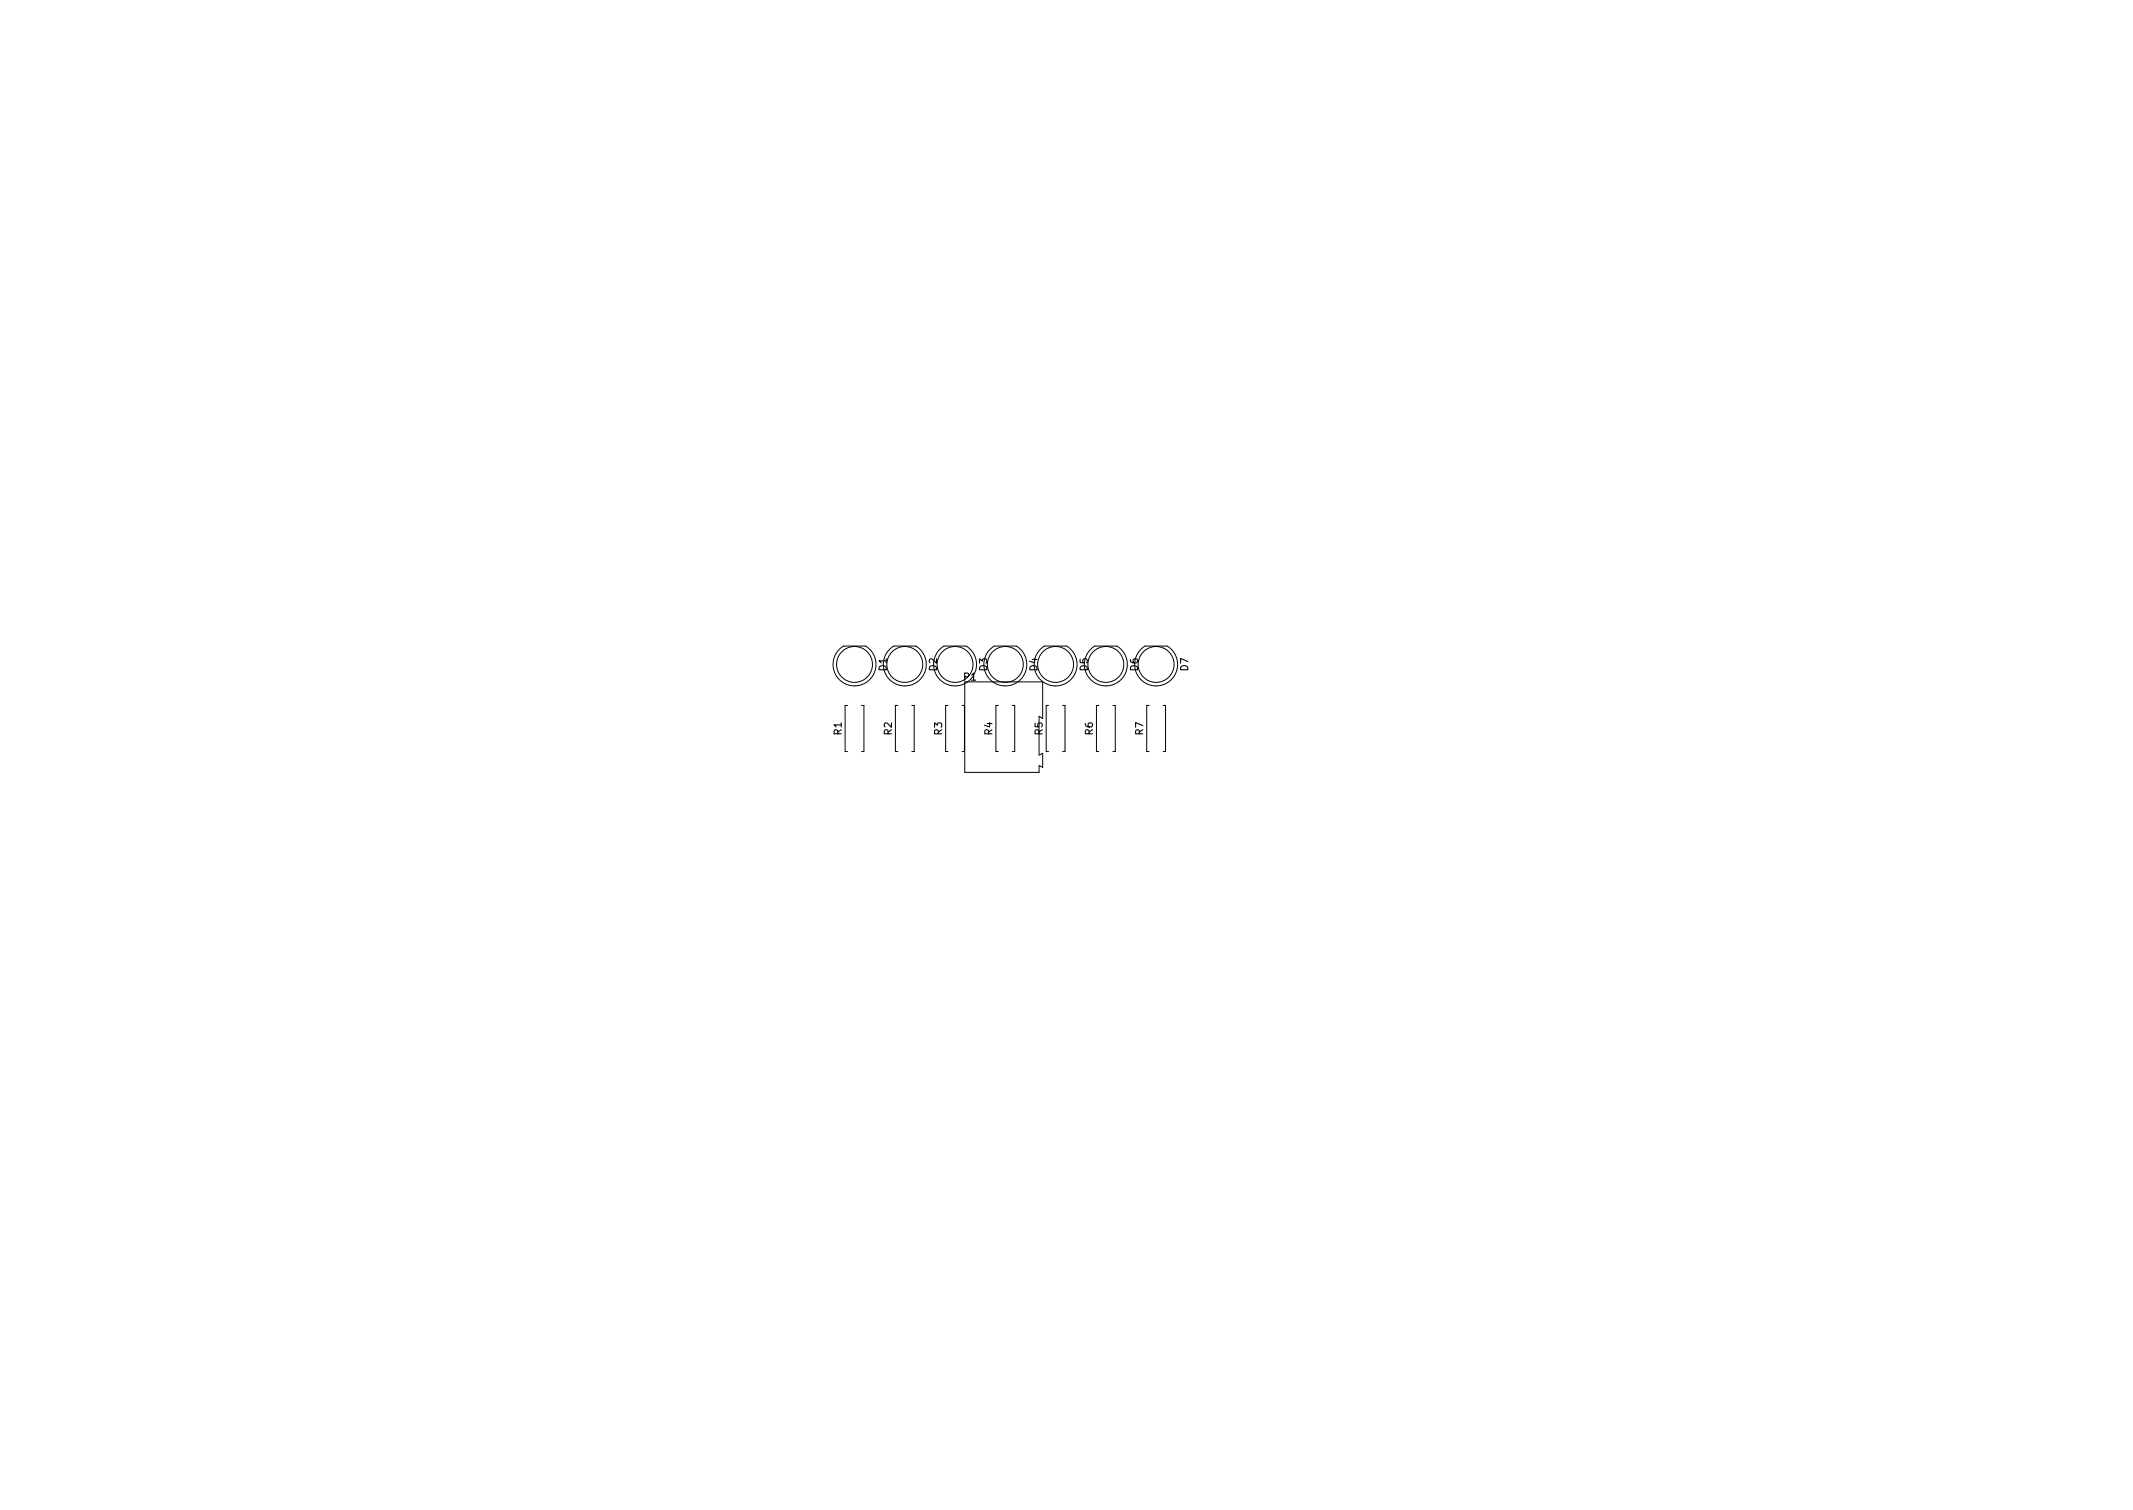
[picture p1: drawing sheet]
<svg xmlns="http://www.w3.org/2000/svg" width="297mm" height="210mm" viewBox="0 0 297 210" stroke-linecap="round" stroke-linejoin="round" font-family="sans-serif">
<defs><g id="words">
<g font-size="1.4">
<text x="123.5" y="93.4" transform="rotate(-90 123.5 93.4)">D1</text>
<text x="130.5" y="93.4" transform="rotate(-90 130.5 93.4)">D2</text>
<text x="134.2" y="94.8">P1</text>
<text x="137.5" y="93.4" transform="rotate(-90 137.5 93.4)">D3</text>
<text x="144.5" y="93.4" transform="rotate(-90 144.5 93.4)">D4</text>
<text x="151.5" y="93.4" transform="rotate(-90 151.5 93.4)">D5</text>
<text x="158.5" y="93.4" transform="rotate(-90 158.5 93.4)">D6</text>
<text x="165.5" y="93.4" transform="rotate(-90 165.5 93.4)">D7</text>
<text x="117.2" y="102.3" transform="rotate(-90 117.2 102.3)">R1</text>
<text x="124.2" y="102.3" transform="rotate(-90 124.2 102.3)">R2</text>
<text x="131.2" y="102.3" transform="rotate(-90 131.2 102.3)">R3</text>
<text x="138.2" y="102.3" transform="rotate(-90 138.2 102.3)">R4</text>
<text x="145.2" y="102.3" transform="rotate(-90 145.2 102.3)">R5</text>
<text x="152.2" y="102.3" transform="rotate(-90 152.2 102.3)">R6</text>
<text x="159.2" y="102.3" transform="rotate(-90 159.2 102.3)">R7</text>
</g>
</g></defs>
<g fill="none" stroke="#000" stroke-width=".14">
<path d="M116.8 90.4l.7-.4h3a2.99 2.99 0 0 1 .9 4.2 2.99 2.99 0 0 1-4.3 .6 2.99 2.99 0 0 1-.3-4.4zM118 98.2h-.3v6.4h.3M120 98.2h.3v6.4h-.3M123.8 90.4l.7-.4h3a2.99 2.99 0 0 1 .9 4.2 2.99 2.99 0 0 1-4.3 .6 2.99 2.99 0 0 1-.3-4.4zM125 98.2h-.3v6.4h.3M127 98.2h.3v6.4h-.3M130.8 90.4l.7-.4h3a2.99 2.99 0 0 1 .9 4.2 2.99 2.99 0 0 1-4.3 .6 2.99 2.99 0 0 1-.3-4.4zM132 98.2h-.3v6.4h.3M134 98.2h.3v6.4h-.3M134.3 94.9h10.9v5.1l-.5-.3v5.4l.5-.2v1.9l-.5-.2v.9h-10.4zM137.8 90.4l.7-.4h3a2.99 2.99 0 0 1 .9 4.2 2.99 2.99 0 0 1-4.3 .6 2.99 2.99 0 0 1-.3-4.4zM139 98.2h-.3v6.4h.3"/>
<path d="M141 98.2h.3v6.4h-.3M144.8 90.4l.7-.4h3a2.99 2.99 0 0 1 .9 4.2 2.99 2.99 0 0 1-4.3 .6 2.99 2.99 0 0 1-.3-4.4zM146 98.2h-.3v6.4h.3M148 98.2h.3v6.4h-.3M151.8 90.4l.7-.4h3a2.99 2.99 0 0 1 .9 4.2 2.99 2.99 0 0 1-4.3 .6 2.99 2.99 0 0 1-.3-4.4zM153 98.2h-.3v6.4h.3M155 98.2h.3v6.4h-.3M158.8 90.4l.7-.4h3a2.99 2.99 0 0 1 .9 4.2 2.99 2.99 0 0 1-4.3 .6 2.99 2.99 0 0 1-.3-4.4zM160 98.2h-.3v6.4h.3M162 98.2h.3v6.4h-.3"/>
<circle cx="119" cy="92.5" r="2.5"/>
<circle cx="126" cy="92.5" r="2.5"/>
<circle cx="133" cy="92.5" r="2.5"/>
<circle cx="140" cy="92.5" r="2.5"/>
<circle cx="147" cy="92.5" r="2.5"/>
<circle cx="154" cy="92.5" r="2.5"/>
<circle cx="161" cy="92.5" r="2.5"/>
</g>
<use href="#words"/>
</svg>
